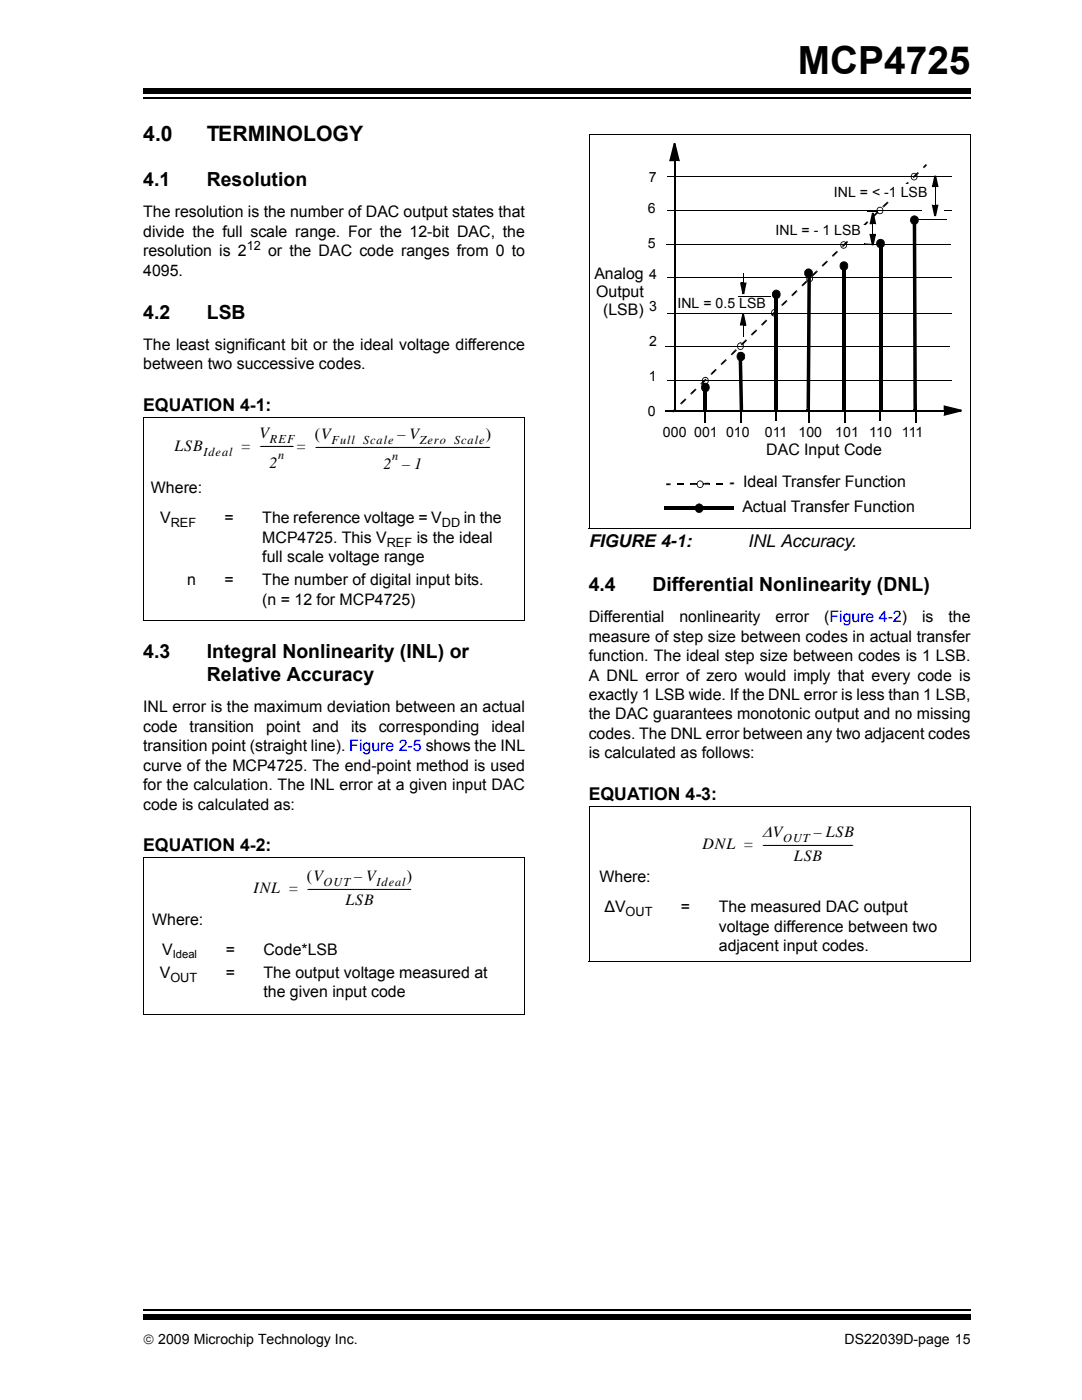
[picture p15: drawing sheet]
<svg xmlns="http://www.w3.org/2000/svg" width="216mm" height="279mm" viewBox="0 0 216 279" stroke-linecap="round" stroke-linejoin="round" font-family="sans-serif">
<defs><g id="words">
<text font-size="7.7" x="159.2" y="14.7">MCP4725</text>
<g font-size="4.2">
<text x="28.6" y="28.2">4.0</text>
<text x="41.3" y="28.2">TERMINOLOGY</text>
</g>
<g font-size="3.9">
<text x="28.6" y="37.1">4.1</text>
<text x="41.3" y="37.1">Resolution</text>
<text x="28.6" y="63.6">4.2</text>
<text x="41.3" y="63.6">LSB</text>
<text x="117.5" y="117.9">4.4</text>
<text x="130.2" y="117.9">Differential Nonlinearity (DNL)</text>
<text x="28.6" y="131.4">4.3</text>
<text x="41.3" y="131.4">Integral Nonlinearity (INL) or</text>
<text x="41.3" y="135.9">Relative Accuracy</text>
</g>
<g font-size="3.5">
<text x="28.6" y="82.1">EQUATION 4-1:</text>
<text x="117.5" y="109.2">FIGURE 4-1:</text>
<text x="149.2" y="109.2">INL Accuracy.</text>
<text x="117.5" y="159.7">EQUATION 4-3:</text>
<text x="28.6" y="169.9">EQUATION 4-2:</text>
</g>
<text font-size="3.4" x="152.1" y="167.1">ΔV</text>
<g font-size="3.2">
<text x="28.6" y="43.4">The resolution is the number of DAC output states that</text>
<text x="28.6" y="47.3">divide the full scale range. For the 12-bit DAC, the</text>
<text x="28.6" y="51.1">resolution is 2</text>
<text x="53.5" y="51.1">or the DAC code ranges from 0 to</text>
<text x="28.6" y="55">4095.</text>
<text x="118.6" y="55.7">Analog</text>
<text x="119" y="59.2">Output</text>
<text x="120.4" y="62.8">(LSB)</text>
<text x="28.6" y="69.8">The least significant bit or the ideal voltage difference</text>
<text x="28.6" y="73.7">between two successive codes.</text>
<text x="51.8" y="87.4">V</text>
<text x="62.8" y="87.6">(V</text>
<text x="79.3" y="87.6">– V</text>
<text x="96.9" y="87.6">)</text>
<text x="34.8" y="90">LSB</text>
<text x="48" y="90">= ------------= ------------------------------------------------------------------</text>
<text x="53.8" y="93.4">2</text>
<text x="76.5" y="93.6">2 – 1</text>
<text x="152.9" y="90.9">DAC Input Code</text>
<text x="30.1" y="98.5">Where:</text>
<text x="148.3" y="97.1">Ideal Transfer Function</text>
<text x="31.9" y="104.5">V</text>
<text x="44.8" y="104.5">=</text>
<text x="52.3" y="104.5">The reference voltage = V</text>
<text x="92.5" y="104.5">in the</text>
<text x="148.1" y="102.1">Actual Transfer Function</text>
<text x="52.3" y="112.2">full scale voltage range</text>
<text x="52.3" y="108.4">MCP4725. This V</text>
<text x="83.2" y="108.4">is the ideal</text>
<text x="37.4" y="116.8">n</text>
<text x="44.8" y="116.8">=</text>
<text x="52.3" y="116.8">The number of digital input bits.</text>
<text x="52.3" y="120.7">(n = 12 for MCP4725)</text>
<text x="117.5" y="124.2">Differential</text>
<text x="135.6" y="124.2">nonlinearity</text>
<text x="154.8" y="124.2">error</text>
<text x="164.4" y="124.2">(Figure 4-2)</text>
<text x="184" y="124.2">is</text>
<text x="189.3" y="124.2">the</text>
<text x="117.5" y="128.1">measure of step size between codes in actual transfer</text>
<text x="117.5" y="131.9">function. The ideal step size between codes is 1 LSB.</text>
<text x="117.5" y="135.8">A DNL error of zero would imply that every code is</text>
<text x="28.6" y="142.2">INL error is the maximum deviation between an actual</text>
<text x="117.5" y="139.7">exactly 1 LSB wide. If the DNL error is less than 1 LSB,</text>
<text x="117.5" y="143.6">the DAC guarantees monotonic output and no missing</text>
<text x="28.6" y="146">code</text>
<text x="28.6" y="149.9">transition point (straight line). Figure 2-5 shows the INL</text>
<text x="37.8" y="146">transition</text>
<text x="53.1" y="146">point</text>
<text x="62.4" y="146">and</text>
<text x="70" y="146">its</text>
<text x="75.6" y="146">corresponding</text>
<text x="98.1" y="146">ideal</text>
<text x="117.5" y="147.5">codes. The DNL error between any two adjacent codes</text>
<text x="28.6" y="153.8">curve of the MCP4725. The end-point method is used</text>
<text x="117.5" y="151.3">is calculated as follows:</text>
<text x="28.6" y="157.7">for the calculation. The INL error at a given input DAC</text>
<text x="28.6" y="161.6">code is calculated as:</text>
<text x="162.4" y="167.1">– LSB</text>
<text x="140.2" y="169.5">DNL = ----------------------------------</text>
<text x="158.4" y="171.8">LSB</text>
<text x="50.6" y="178.2">INL = ---------------------------------------</text>
<text x="61.3" y="175.8">(V</text>
<text x="70.7" y="175.8">– V</text>
<text x="81.2" y="175.8">)</text>
<text x="119.6" y="176.1">Where:</text>
<text x="30.4" y="184.6">Where:</text>
<text x="68.9" y="180.6">LSB</text>
<text x="120.6" y="182.1">ΔV</text>
<text x="135.9" y="182.1">=</text>
<text x="143.4" y="182.1">The measured DAC output</text>
<text x="143.4" y="186">voltage difference between two</text>
<text x="32.3" y="190.5">V</text>
<text x="45" y="190.5">=</text>
<text x="52.6" y="190.5">Code*LSB</text>
<text x="143.4" y="189.9">adjacent input codes.</text>
<text x="31.9" y="195.1">V</text>
<text x="45" y="195.1">=</text>
<text x="52.6" y="195.1">The output voltage measured at</text>
<text x="52.6" y="199">the given input code</text>
</g>
<g font-size="2.8">
<text x="129.4" y="36.3">7</text>
<text x="166.4" y="39.4">INL = &lt; -1 LSB</text>
<text x="129.2" y="42.5">6</text>
<text x="154.8" y="47">INL = - 1 LSB</text>
<text x="129.2" y="49.4">5</text>
<text x="129.5" y="55.8">4</text>
<text x="129.5" y="62.1">3</text>
<text x="135.2" y="61.4">INL = 0.5 LSB</text>
<text x="129.5" y="69">2</text>
<text x="129.4" y="75.9">1</text>
<text x="129.3" y="83.1">0</text>
<text x="132.3" y="87.2">000</text>
<text x="138.5" y="87.2">001</text>
<text x="144.9" y="87.2">010</text>
<text x="152.6" y="87.2">011</text>
<text x="159.3" y="87.2">100</text>
<text x="166.7" y="87.2">101</text>
<text x="173.5" y="87.2">110</text>
<text x="180" y="87.2">111</text>
<text x="28.6" y="268.1">© 2009 Microchip Technology Inc.</text>
<text x="168.5" y="268.1">DS22039D-page 15</text>
</g>
<g font-size="2.5">
<text x="49.2" y="49.9">12</text>
<text x="53.9" y="88.4">REF</text>
<text x="66.1" y="88.6">Full Scale</text>
<text x="83.8" y="88.6">Zero Scale</text>
<text x="40.6" y="91">Ideal</text>
<text x="55.5" y="91.6">n</text>
<text x="78.3" y="91.8">n</text>
<text x="34.1" y="105.3">REF</text>
<text x="88.2" y="105.3">DD</text>
<text x="77.2" y="109.1">REF</text>
<text x="156.3" y="168.1">OUT</text>
<text x="64.6" y="176.8">OUT</text>
<text x="75.1" y="176.8">Ideal</text>
<text x="124.8" y="182.9">OUT</text>
<text x="34" y="195.9">OUT</text>
</g>
<text font-size="2.2" x="34.5" y="191.2">Ideal</text>
</g></defs>
<path d="M28.6 261.4h165.1" fill="none" stroke="#000" stroke-width=".36"/>
<path d="M28.6 262.4h165.1v1h-165.1z" fill="#000"/>
<path d="M28.6 17.3h165.1v5.4h-165.1z" fill="#fff"/>
<path d="M28.6 19.6h165.1M134.6 32.2v49.9M132.8 81.9h55.7M140.7 80.5v3.8M147.9 80.5v3.8M154.8 80.2v3.8M161.4 80.5v3.8M168.6 80.5v3.8M175.7 80.2v3.8M182.7 80.5v3.8" fill="none" stroke="#000" stroke-width=".36"/>
<g fill="#000">
<path d="M28.6 17.7h165.1v1h-165.1zM134.4 32h.4v.2h-.4zM134.4 28.6h.4l.9 3.6-.4-.2-.9-3.3h.4l-.9 3.3h-.3l.2-.2h.8v.4h-1.1zM134.6 31.8h.8v.4h-.8zM182.4 34.5v.2zM181.9 34.7l.5-.2v.2l-.5 .3 .1 .6 .3 .2h.4l.2-.3v-.5l-.5-.3v-.2a.72 .72 0 0 1 .7 .9 .72 .72 0 0 1-1 .4 .72 .72 0 0 1-.2-1.1zM184.1 33.3l.2-.1 .2 .3-.1 .1zM184.3 33.2l.3-.3 .3 .2-.4 .4zM184.6 32.9l.1-.2 .3 .3-.1 .1zM153.7 59l.1 .2zM154.9 57.8v.2zM154.3 58.1l.6-.3v.2h-.3l-.3 .4-.1 .6 .3 .4 .7 .1 .3-.4 .1-.5-.2-.4-.5-.2v-.2h.2a.84 .84 0 0 1 .6 .7v.5a.88 .88 0 0 1-1.4 .4l-.2-.4v-.5z"/>
<path d="M161.1 54h.7v.4h-.7zM161.3 53.6l.1 .1zM160.7 53.8l.6-.2 .1 .1-.6 .3-.1 .3v.6l.4 .3h.6l.3-.5-.1-.7-.6-.3 .1-.1 .5 .2 .3 .5a.9 .9 0 0 1-.3 .9 .9 .9 0 0 1-.9 .2l-.5-.5a.98 .98 0 0 1 .2-1.1zM161.5 54.8l.1 .2zM161.1 55l.4-.2 .1 .2-.5 .3v.6l.4 .2 .4-.1 .1-.2v-.5l-.5-.3 .1-.2a.73 .73 0 0 1 .6 1 .73 .73 0 0 1-1.2 .2l-.1-.6zM168.3 48.1l.1 .2zM167.9 48.3l.4-.2 .1 .2-.5 .4v.4l.3 .3h.3l.3-.1v-.6l-.1-.2-.4-.2 .1-.2 .1 .1a.72 .72 0 0 1 .4 1 .72 .72 0 0 1-1.1 .2l-.1-.7zM168.4 52.2v.1zM167.8 52.4l.6-.2v.1l-.6 .3-.1 .7 .4 .5h.6l.3-.3 .1-.5-.2-.5-.5-.2v-.1h.2a.9 .9 0 0 1 .5 1.3 .9 .9 0 0 1-1.4 .1 1.01 1.01 0 0 1 .1-1.2zM175.6 41.3v.1zM175.1 41.4l.5-.1v.1l-.4 .3-.1 .4 .3 .4 .3 .1 .3-.2 .1-.6-.2-.2-.3-.2v-.1a.74 .74 0 0 1 .6 .8 .74 .74 0 0 1-.9 .6 .79 .79 0 0 1-.2-1.3zM175.7 47.7v.1z"/>
<path d="M175.2 47.8l.5-.1v.1l-.4 .1-.2 .3-.1 .5 .3 .6 .4 .1 .6-.3 .1-.4-.1-.6-.6-.3v-.1l.5 .1a1.07 1.07 0 0 1 .2 1.3 .92 .92 0 0 1-1.4 .1 .92 .92 0 0 1 .2-1.4zM182.1 43.3h.7v.3h-.7zM182.5 43v.2zM181.9 43.2l.6-.2v.2l-.6 .3-.1 .7 .4 .4h.5l.4-.4v-.5l-.3-.4-.3-.1v-.2a.91 .91 0 0 1 .7 1.4 .91 .91 0 0 1-1.6-.2v-.5zM188.8 43.7l.1 .2zM140.4 75.3l.3-.1v.2l-.2 .1-.2 .3v.5l.4 .3 .3-.1 .2-.3v-.5l-.5-.3v-.2l.4 .1a.78 .78 0 0 1-.2 1.4 .71 .71 0 0 1-.8-.5v-.4zM140.7 75.2v.2zM140.8 76.4v.2zM140.2 76.6l.6-.2v.2l-.5 .1-.2 .3v.5l.4 .5h.5l.3-.2 .1-.6-.2-.5-.4-.1v-.2a.9 .9 0 0 1 .9 1 .9 .9 0 0 1-1.1 .8 .9 .9 0 0 1-.7-1.1zM147.4 70.3h.7v.3h-.7zM147.3 68.5l.4-.2v.2l-.4 .3v.5l.2 .3h.5l.2-.1 .1-.5-.2-.3-.4-.2v-.2a.72 .72 0 0 1 .8 .8 .72 .72 0 0 1-.8 .7 .72 .72 0 0 1-.6-.9zM147.7 68.3v.2z"/>
<path d="M147.8 70.2v.2zM147.2 70.5l.6-.3v.2l-.5 .3-.1 .7 .4 .5h.5l.4-.4v-.6l-.3-.4-.4-.1v-.2a.91 .91 0 0 1 1 .8 .91 .91 0 0 1-.8 1 .91 .91 0 0 1-1-.6v-.5zM148.2 67.1l.2 .1zM148.1 62.7h.4l.4 2.3-.4-.2-.4-2h.4l-.5 2-.3-.1 .1-.1h.5v.4h-.7zM148.3 64.6h.4v.4h-.4zM154.5 61.7l.1 .1zM154.1 61.9l.4-.2 .1 .1-.5 .3v.5l.2 .3 .3 .1 .4-.2v-.5l-.1-.3-.4-.2 .1-.1a.75 .75 0 0 1 .7 .8 .75 .75 0 0 1-.8 .7l-.4-.2-.2-.4zM132.6 81.8h.2v.3h-.2zM132.9 96.5h.2v.3h-.2zM133.1 96.5h.5v.3h-.5zM133.6 96.5h.2v.3h-.2zM134.1 82.1l.1-.1 .3 .2-.2 .1z"/>
<path d="M134.6 81.6l.2 .3-.3 .3-.3-.2zM134.6 81.6l.1-.1 .2 .2-.1 .2zM135.1 96.4h.2v.4h-.2zM135.3 96.4h1.1v.4h-1.1zM137.7 96.4h.2v.4h-.2zM138.9 96.4h.1v.4h-.1zM139.7 95.9v.2zM139.2 96.1l.5-.2v.2l-.4 .1-.1 .4 .1 .4 .2 .2h.4l.3-.4v-.4l-.5-.3v-.2l.5 .2 .2 .3v.5l-.2 .3-.5 .2-.4-.1a.83 .83 0 0 1-.1-1.2zM140.4 96.4h.1v.3h-.1zM140.4 81.7h.7v.3h-.7zM140.4 77.1h.7v4.6h-.7zM141.5 96.4h.2v.3h-.2z"/>
<path d="M143 96.3h.2v.4h-.2zM143.2 96.3h1.1v.4h-1.1zM145.6 96.3h.2v.4h-.2zM145.8 96.3h.5v.3l-.5 .1zM146.3 96.3h.2v.3h-.2zM147.6 81.9h.7v.3h-.7zM147.4 70.6h.7l.2 11.3h-.7zM154.5 58.9h.7v23.2h-.7zM160.9 81.6h.7v.3h-.7zM161.1 54.4h.7l-.2 27.2h-.7zM168.1 53h.7v29.1h-.7zM175.3 48.2h.7v34h-.7z"/>
<path d="M182.3 81.7h.7v.3h-.7zM182.1 43.6h.7l.2 38.1h-.7zM188.3 80.9l3.6 .9v.3l-3.6 .9 .1-.4 3.4-.8v.3l-3.4-.8 .1-.4 .2 .2v.8h-.4zM188.3 81.9h.4v.9h-.4zM132.5 101h13.6v.7h-13.6zM146.1 101h.4v.7h-.4z"/>
</g>
<g fill="none" stroke="#000" stroke-width=".2">
<path d="M133.2 35.3h56.7M133 48.7h56.7M133.2 42h56.7M133.2 55.4h56.7M147.3 59.1h6.4M182.7 43.8h6.1M132.7 69.2h56.7M133.2 62.5h56.7M133.2 75.9h56.7M148.3 64.9v2.2M28.7 83.3h76.1M28.7 83.2v40.5"/>
<path d="M104.7 83.3v40.5M28.6 123.7h76.1M28.7 171.2h76.1M28.7 171.1v31.3M104.7 171.2v31.3M28.6 202.4h76.1"/>
</g>
<g fill="#000">
<path d="M134.6 28.6l.8 3.4h-1.6zM178.1 39.2l.1-.1 .3 .2-.2 .2zM178.2 39.1l.7-.7 .3 .2-.7 .7zM178.9 38.4l.2-.2 .2 .3-.1 .1zM180.1 37.3l.1-.2 .3 .3-.2 .1zM180.2 37.1l.8-.7 .2 .3-.7 .7zM181 36.4l.1-.1 .3 .2-.2 .2zM182.1 35.3l.1-.1 .3 .2-.1 .2zM182.2 35.2l.8-.8 .2 .3-.7 .7zM183 34.4l.1-.1 .3 .3-.2 .1zM156.8 60l.1-.1 .2 .2-.1 .1zM157.9 58.9l.1-.1 .3 .2-.2 .1z"/>
<path d="M158 58.8l.8-.8 .2 .3-.7 .7zM158.8 58l.1-.1 .3 .2-.2 .2zM159.9 56.9l.1-.1 .3 .2-.1 .2zM160 56.8l.8-.8 .3 .3-.8 .7zM160.8 56l.1-.1 .3 .3-.1 .1zM161.9 54.9l.2-.1 .2 .3-.1 .1zM162.1 54.8l.7-.7 .3 .2-.8 .8zM162.8 54.1l.1-.1 .3 .2-.1 .1zM163.9 53l.2-.1 .2 .2-.1 .1zM164.1 52.9l.7-.8 .3 .3-.8 .7zM164.8 52.1l.2-.1 .2 .2-.1 .2zM166 51l.1-.1 .2 .2-.1 .2z"/>
<path d="M166.1 50.9l.7-.7 .3 .2-.8 .7zM166.8 50.2l.2-.2 .2 .3-.1 .1zM168 49.1l.1-.2 .3 .3-.2 .1zM168.1 48.9l.8-.7 .2 .3-.7 .7zM168.9 48.2l.1-.1 .2 .2-.1 .2zM170 47.1l.1-.1 .3 .2-.2 .1zM170.1 47l.8-.8 .2 .3-.7 .7zM170.9 46.2l.1-.1 .3 .3-.2 .1zM172 45.1l.1-.1 .3 .3-.1 .1zM172.9 44.3l.2 .2-.7 .8-.3-.3zM172.9 44.3l.1-.2 .3 .3-.2 .1zM174 43.2l.2-.2 .2 .3-.1 .1z"/>
<path d="M174.2 43l.7-.7 .3 .2-.8 .8zM174.9 42.3l.1-.1 .3 .2-.1 .1zM176 41.2l.2-.1 .2 .2-.1 .1zM176.2 41.1l.7-.8 .3 .3-.8 .7zM176.9 40.3l.2-.1 .2 .3-.1 .1zM136.6 79.6l.1-.1 .3 .3-.2 .1zM137.7 78.5l.1-.1 .3 .3-.1 .1zM137.8 78.4l.8-.7 .3 .2-.8 .8zM138.6 77.7l.1-.2 .3 .3-.1 .1zM139.7 76.6l.2-.2 .2 .3-.1 .1zM140.6 75.7l.3 .2-.8 .8-.2-.3zM140.6 75.7l.1-.1 .3 .2-.1 .1z"/>
<path d="M141.8 74.6l.1-.1 .2 .2-.1 .1zM141.9 74.5l.7-.8 .3 .3-.8 .7zM142.6 73.7l.2-.1 .2 .3-.1 .1zM143.8 72.6l.1-.1 .2 .2-.1 .2zM143.9 72.5l.8-.7 .2 .2-.8 .7zM144.7 71.8l.1-.2 .2 .3-.1 .1zM145.8 70.7l.1-.2 .3 .3-.1 .1zM146.7 69.8l.2 .3-.7 .7-.3-.3zM146.7 69.8l.1-.1 .2 .2-.1 .2zM147.8 68.7l.1-.1 .3 .2-.1 .2zM147.9 68.6l.8-.8 .2 .3-.7 .7zM148.3 62.7l.4 2.1h-.9z"/>
<path d="M148.7 67.8l.1-.1 .3 .3-.2 .1zM149.8 66.7l.1-.1 .3 .3-.1 .1zM149.9 66.6l.8-.7 .3 .2-.8 .8zM150.7 65.9l.1-.2 .3 .3-.1 .1zM151.8 64.8l.2-.2 .2 .3-.1 .1zM152.7 63.9l.3 .3-.8 .7-.2-.3zM152.7 63.9l.1-.1 .3 .2-.1 .2zM153.9 62.8l.1-.1 .2 .2-.1 .2zM154 62.7l.7-.8 .3 .3-.8 .7zM154.7 61.9l.2-.1 .2 .3-.1 .1zM155.9 60.8l.1-.1 .3 .3-.2 .1zM156 60.7l.8-.7 .2 .2-.7 .8z"/>
<path d="M135.7 80.5l.1-.1 .3 .2-.1 .2zM135.8 80.4l.8-.8 .2 .3-.7 .7zM137.9 96.4h1v.4h-1zM140.5 96.4h1v.3h-1zM188.5 81.1l3.3 .8-3.3 .9z"/>
<circle cx="154.9" cy="58.7" r=".82"/>
<circle cx="161.3" cy="54.5" r=".83"/>
<circle cx="168.4" cy="53" r=".8"/>
<circle cx="175.7" cy="48.6" r=".83"/>
<circle cx="182.5" cy="43.9" r=".82"/>
<circle cx="140.8" cy="77.3" r=".8"/>
<circle cx="147.9" cy="71.1" r=".82"/>
</g>
<g fill="#fff">
<path d="M184.1 35.9h4.1v6.6h-4.1z"/>
<path d="M184.1 35.9h4.2v.1h-4.2z"/>
<path d="M188.1 35.9h.2v6.6h-.2z"/>
<path d="M184 42.4h4.2v.1h-4.2z"/>
<path d="M184 35.9h.1v6.6h-.1z"/>
</g>
<path d="M186.5 37.3l.2 .1zM186.4 35.1h.4l.5 2.2-.4-.1-.5-2.1h.4l-.4 2.1-.4-.1 .2-.1h.4v.3h-.7zM186.6 37h.4v.3h-.4zM186.2 40.9h.4v.3h-.4zM185.9 40.9l.4 .1 .5 2.1h-.4l.5-2.1 .3 .1-.2 .1h-.4v-.3h.7l-.5 2.2h-.4z" fill="#000"/>
<path d="M186.6 35.1l.4 2.1h-.8zM186.2 41h.8l-.4 2.1z" fill="#000"/>
<path d="M186.6 37.4v3.5" fill="none" stroke="#000" stroke-width=".2"/>
<g fill="#fff">
<path d="M172.6 36.9h10.4v2.6h-10.4z"/>
<path d="M172.6 36.7h10.6v.4h-10.6z"/>
<path d="M182.8 36.9h.4v2.8h-.4z"/>
<path d="M172.4 39.4h10.6v.3h-10.6z"/>
<path d="M172.4 36.7h.4v2.8h-.4z"/>
</g>
<path d="M147.9 56.4h.4v.3h-.4zM148.3 54.6l.1 .1zM148.3 54.7h.1v1.8h-.1zM147.7 56.4l.4 .1 .4 2.1h-.4l.5-2.1 .3 .1-.1 .1h-.5v-.3h.7l-.5 2.3h-.4zM173.7 46.7h.5v.3h-.5zM174.1 44.7l.1 .1zM174.1 44.8h.1v2h-.1zM174 42.5h.3l.5 2.2-.4-.1-.4-2.1h.3l-.4 2.1-.4-.1 .2-.1h.5v.3h-.7zM174.2 44.4h.4v.3h-.4zM173.5 46.7l.4 .1 .4 2.1h-.3l.4-2.1 .4 .1-.2 .1h-.4v-.3h.6l-.5 2.3h-.3z" fill="#000"/>
<path d="M147.9 56.6h.9l-.5 2.1zM174.2 42.5l.4 2.1h-.9zM173.7 46.8h.9l-.4 2.1z" fill="#000"/>
<g fill="#fff">
<path d="M165.9 45.2h7v2.4h-7z"/>
<path d="M165.9 45h7.2v.4h-7.2z"/>
<path d="M172.8 45.2h.3v2.6h-.3z"/>
<path d="M165.7 47.5h7.2v.3h-7.2z"/>
<path d="M165.7 45h.4v2.6h-.4z"/>
</g>
<path d="M172.4 48.6l.1 .1zM173.1 42.1h1.9v.1h-1.9zM175 42.1l.1 .1zM175.3 48.7l.1 .2zM138.9 100.8l.6-.3v.2l-.4 .1-.2 .3-.1 .5 .5 .6h.5l.3-.3 .1-.6-.1-.3-.6-.3v-.2a.91 .91 0 0 1 .9 .8 .91 .91 0 0 1-.7 1 .91 .91 0 0 1-1-.6v-.5zM139.5 100.5v.2z" fill="#000"/>
<path d="M172.5 48.7h2.8" fill="none" stroke="#000" stroke-width=".34"/>
<circle cx="139.5" cy="101.4" r=".8" fill="#000"/>
<path d="M117.6 26.9h76.1M117.6 26.8v78.6M193.6 26.9v78.6M117.5 105.4h76.1M117.6 161h76.1M117.6 160.9v30.9M193.6 161v30.9M117.5 191.8h76.1" fill="none" stroke="#000" stroke-width=".2"/>
<use href="#words"/>
</svg>
